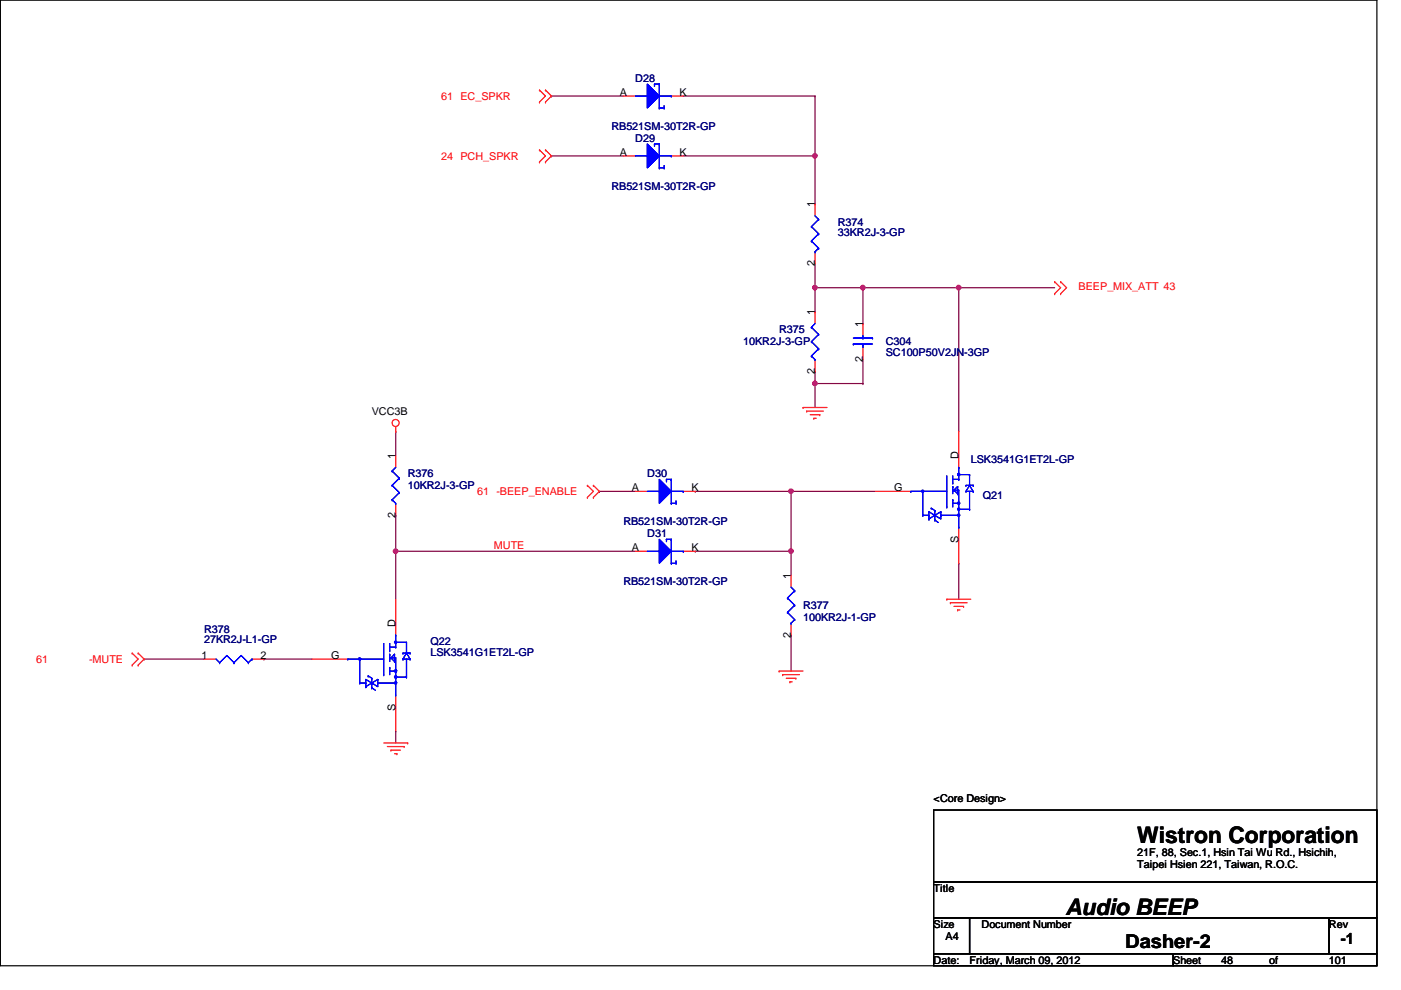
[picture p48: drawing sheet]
<svg xmlns="http://www.w3.org/2000/svg" width="297mm" height="210mm" viewBox="0 0 297 210" stroke-linecap="round" stroke-linejoin="round" font-family="sans-serif">
<defs><g id="words">
<g font-size="4.8">
<text x="241.1" y="178.8">Wistron Corporation</text>
<text x="225.9" y="194">Audio BEEP</text>
</g>
<text font-size="4.1" x="238.6" y="200.9">Dasher-2</text>
<text font-size="3.3" x="284.3" y="200.2">-1</text>
<g font-size="2.3" fill="#000080">
<text x="134.7" y="17.4">D28</text>
<text x="129.6" y="27.5">RB521SM-30T2R-GP</text>
<text x="134.7" y="30.1">D29</text>
<text x="129.6" y="40.2">RB521SM-30T2R-GP</text>
<text x="177.6" y="47.8">R374</text>
<text x="177.6" y="50.1">33KR2J-3-GP</text>
<text x="165.2" y="70.7">R375</text>
<text x="157.6" y="73.2">10KR2J-3-GP</text>
<text x="187.8" y="73.2">C304</text>
<text x="187.8" y="75.5">SC100P50V2JN-3GP</text>
<text x="86.4" y="101.2">R376</text>
<text x="137.2" y="101.2">D30</text>
<text x="205.8" y="98.1">LSK3541G1ET2L-GP</text>
<text x="86.4" y="103.7">10KR2J-3-GP</text>
<text x="208.4" y="105.7">Q21</text>
<text x="132.2" y="111.3">RB521SM-30T2R-GP</text>
<text x="137.2" y="113.9">D31</text>
<text x="132.2" y="124">RB521SM-30T2R-GP</text>
<text x="170.3" y="129.1">R377</text>
<text x="170.3" y="131.7">100KR2J-1-GP</text>
<text x="43.3" y="134.2">R378</text>
<text x="43.3" y="136.2">27KR2J-L1-GP</text>
<text x="91.3" y="136.7">Q22</text>
<text x="91.3" y="139">LSK3541G1ET2L-GP</text>
</g>
<g font-size="2.3" fill="#f00">
<text x="93.6" y="21.2">61 EC_SPKR</text>
<text x="93.6" y="33.9">24 PCH_SPKR</text>
<text x="228.7" y="61.6">BEEP_MIX_ATT 43</text>
<text x="101.2" y="105">61 -BEEP_ENABLE</text>
<text x="104.7" y="116.4">MUTE</text>
<text x="7.7" y="140.5">61</text>
<text x="18.9" y="140.5">-MUTE</text>
</g>
<g font-size="2.3">
<text x="131.4" y="20.3">A</text>
<text x="144.1" y="20.3">K</text>
<text x="131.4" y="33">A</text>
<text x="144.1" y="33">K</text>
<text x="172.8" y="44" transform="rotate(-90 172.8 44)">1</text>
<text x="172.8" y="56.4" transform="rotate(-90 172.8 56.4)">2</text>
<text x="172.8" y="66.8" transform="rotate(-90 172.8 66.8)">1</text>
<text x="182.9" y="69.4" transform="rotate(-90 182.9 69.4)">1</text>
<text x="182.9" y="76.8" transform="rotate(-90 182.9 76.8)">2</text>
<text x="172.8" y="79.3" transform="rotate(-90 172.8 79.3)">2</text>
<text x="78.8" y="88">VCC3B</text>
<text x="83.9" y="97.3" transform="rotate(-90 83.9 97.3)">1</text>
<text x="203.2" y="97.3" transform="rotate(-90 203.2 97.3)">D</text>
<text x="133.9" y="104.1">A</text>
<text x="146.6" y="104.1">K</text>
<text x="189.6" y="104.1">G</text>
<text x="83.9" y="109.8" transform="rotate(-90 83.9 109.8)">2</text>
<text x="133.9" y="116.8">A</text>
<text x="146.6" y="116.8">K</text>
<text x="203.2" y="115.1" transform="rotate(-90 203.2 115.1)">S</text>
<text x="167.7" y="122.7" transform="rotate(-90 167.7 122.7)">1</text>
<text x="83.9" y="132.9" transform="rotate(-90 83.9 132.9)">D</text>
<text x="167.7" y="135.2" transform="rotate(-90 167.7 135.2)">2</text>
<text x="42.8" y="139.7">1</text>
<text x="55.2" y="139.7">2</text>
<text x="70.2" y="139.7">G</text>
<text x="83.9" y="150.7" transform="rotate(-90 83.9 150.7)">S</text>
<text x="197.9" y="170">&lt;Core Design&gt;</text>
<text x="241.1" y="181.4">21F, 88, Sec.1, Hsin Tai Wu Rd., Hsichih,</text>
<text x="241.1" y="184.1">Taipei Hsien 221, Taiwan, R.O.C.</text>
<text x="197.9" y="189.1">Title</text>
<text x="197.9" y="196.7">Size</text>
<text x="208.1" y="196.7">Document Number</text>
<text x="281.8" y="196.7">Rev</text>
<text x="200.5" y="199.2">A4</text>
<text x="197.9" y="204.3">Date:</text>
<text x="205.6" y="204.3">Friday, March 09, 2012</text>
<text x="248.7" y="204.3">Sheet</text>
<text x="258.9" y="204.3">48</text>
<text x="269.1" y="204.3">of</text>
<text x="281.8" y="204.3">101</text>
</g>
</g></defs>
<path d="M.1 0h291.8v204.8h-291.8z" fill="none" stroke="#000" stroke-width=".25"/>
<path d="M83.9 116.9h.1M83.9 116.9h50.8" fill="none" stroke="#800040" stroke-width=".25"/>
<circle cx="83.9" cy="116.9" r=".49" fill="#f0f"/>
<circle cx="83.9" cy="116.9" r=".49" fill="none" stroke="#f0f" stroke-width=".25"/>
<g fill="none" stroke="#800040" stroke-width=".25">
<path d="M116.9 20.4h.1M116.9 33.1h.1M116.9 20.4h15.3M116.9 33.1h15.3M83.9 91.5h.1M83.9 91.5v5.1M83.9 109.3h.1M83.9 116.9h.1M83.9 109.3v17.7M127.1 104.2h.1M127.1 104.2h7.6M147.4 116.9h.1"/>
<path d="M167.7 104.2h.1M167.7 104.2v12.7h-20.3M203.3 119.4h.1M203.3 119.4v7.6M56 139.7h.1M56 139.7h10.1M167.7 134.7h.1M167.7 134.7v7.6M83.9 155h.1M83.9 155v2.5"/>
</g>
<circle cx="167.7" cy="116.9" r=".49" fill="#f0f"/>
<circle cx="167.7" cy="116.9" r=".49" fill="none" stroke="#f0f" stroke-width=".25"/>
<circle cx="167.7" cy="104.2" r=".49" fill="#f0f"/>
<circle cx="167.7" cy="104.2" r=".49" fill="none" stroke="#f0f" stroke-width=".25"/>
<path d="M203.3 61h.1M203.3 61h20.3M147.4 104.2h.1M147.4 104.2h38.1M167.7 116.9h.1M167.7 104.2h.1M167.7 116.9v5.1M30.6 139.7h.1M30.6 139.7h12.7" fill="none" stroke="#800040" stroke-width=".25"/>
<circle cx="203.3" cy="61" r=".49" fill="#f0f"/>
<circle cx="203.3" cy="61" r=".49" fill="none" stroke="#f0f" stroke-width=".25"/>
<path d="M172.8 55.9v5.1M172.8 61h.1M183 61h.1M183 61h20.3M203.3 61h.1M203.3 61v30.5M172.8 81.3h.1M172.8 81.3v5.1" fill="none" stroke="#800040" stroke-width=".25"/>
<circle cx="182.9" cy="61" r=".49" fill="#f0f"/>
<circle cx="182.9" cy="61" r=".49" fill="none" stroke="#f0f" stroke-width=".25"/>
<path d="M144.9 20.4h27.9M144.9 33.1h27.9M172.8 20.4h.1M172.8 33.1h.1M172.8 20.4v12.7M172.8 66.1h.1M172.8 61v5.1" fill="none" stroke="#800040" stroke-width=".25"/>
<circle cx="172.8" cy="33" r=".49" fill="#f0f"/>
<circle cx="172.8" cy="33" r=".49" fill="none" stroke="#f0f" stroke-width=".25"/>
<path d="M172.8 33.1v10.1M172.8 43.2h.1M172.8 61h.1M172.8 61h10.2v7.6M183 68.6h.1" fill="none" stroke="#800040" stroke-width=".25"/>
<circle cx="172.8" cy="61" r=".49" fill="#f0f"/>
<circle cx="172.8" cy="61" r=".49" fill="none" stroke="#f0f" stroke-width=".25"/>
<path d="M183 76.2v5.1M172.8 81.3h.1M172.8 81.3h10.2M183 81.3h.1" fill="none" stroke="#800040" stroke-width=".25"/>
<circle cx="172.8" cy="81.3" r=".49" fill="#f0f"/>
<circle cx="172.8" cy="81.3" r=".49" fill="none" stroke="#f0f" stroke-width=".25"/>
<path d="M172.8 78.8h.1M172.8 78.8v2.5" fill="none" stroke="#800040" stroke-width=".25"/>
<g fill="none" stroke="#f00" stroke-width=".25">
<path d="M114.4 19.1h.1M114.4 19.1l1.3 1.3-1.3 1.2M115.7 19.1h.1M115.7 19.1l1.2 1.3-1.2 1.2M114.4 34.3h.1M114.4 31.8h.1M114.4 21.6h.1M114.4 31.8l1.3 1.3-1.3 1.2M115.7 31.8h.1M115.7 34.3h.1M115.7 21.6h.1M115.7 31.8l1.2 1.3-1.2 1.2"/>
<path d="M223.6 59.7h.1M223.6 59.7l1.3 1.3-1.3 1.3M224.9 59.7h.1M224.9 59.7l1.2 1.3-1.2 1.3M223.6 62.3h.1M224.9 62.3h.1M83.9 91.5h.1M83.9 90.5v1M170.3 86.4h.1M170.3 86.4h5M171 87.2h.1M171 87.2h3.6"/>
<path d="M171.8 87.9h2M172.5 88.7h.1M172.5 88.7h.6M173.8 87.9h.1M203.3 91.5v7.6M124.5 105.5h.1M124.5 102.9h.1M124.5 102.9l1.3 1.3-1.3 1.3M125.8 102.9h.1M125.8 105.5h.1M125.8 102.9l1.3 1.3-1.3 1.3M185.5 104.2h7.6"/>
<path d="M203.3 111.8v7.6M28 138.5h.1M28 138.5l1.3 1.2-1.3 1.3M29.3 138.5h.1M29.3 138.5l1.3 1.2-1.3 1.3M43.3 139.7h2.5M53.4 139.7h2.6M200.7 127h.1M200.7 127h5.1M201.5 127.8h.1M201.5 127.8h3.6M202.3 128.6h2"/>
<path d="M203 129.3h.1M203 129.3h.5M204.3 128.6h.1M28 141h.1M29.3 141h.1M81.4 157.5h5M82.1 158.3h3.6M82.9 159h.1M82.9 159h2M83.6 159.8h.6M84.2 159.8h.1M85.7 158.3h.1"/>
<path d="M86.4 157.5h.1M165.2 142.3h.1M165.2 142.3h5.1M165.9 143h.1M165.9 143h3.6M166.7 143.8h2M167.5 144.6h.1M167.5 144.6h.5M168.7 143.8h.1"/>
<circle cx="83.9" cy="89.7" r=".75"/>
</g>
<path d="M197.9 171.7h94v15.3h-94zM197.9 187h94v7.6h-94zM197.9 194.6h7.7v7.6h-7.7zM205.6 194.6h76.2v7.6h-76.2zM281.8 194.6h10.1v7.6h-10.1zM197.9 202.2h50.8v2.6h-50.8zM248.7 202.2h43.2v2.6h-43.2z" fill="none" stroke="#000" stroke-width=".25"/>
<g fill="none" stroke="#00f" stroke-width=".25">
<path d="M203.3 99.1h.1M203.3 99.1v2.5M193.1 104.2h.1M193.1 104.2h7.6M202 106h.1M202 102.4h.1M202 100.9v1.5M202 106v1.5M202 101.6h1.3M202 106.7h1.3M203 103.2h.1M203 103.2l-.7 .7"/>
<path d="M203.3 101.6h.1M203.3 106.7h.1M203.3 111.8h.1M203.3 108h.1M203.3 103.9v7.9M203.3 100.6h2.3M203.3 108h2.3M204.8 102.9h.1M204.8 104.2h.1M204.8 102.9h1.5M204.8 104.2h1.5M205.6 100.6h.1"/>
<path d="M205.6 102.9h.1M205.6 108h.1M205.6 100.6v2.3M205.6 104.2v3.8M205.6 102.9l.7 1.3M205.6 102.9l-.8 1.3M206.3 102.9h.1M206.3 104.2h.1M45.8 139.7l.8 .8M48.1 139h.1M48.1 139l-1.5 1.5M48.1 139l1.5 1.5"/>
<path d="M51.1 139h.1M51.1 139l-1.5 1.5M51.1 139l1.6 1.5M53.4 139.7h.1M53.4 139.7l-.7 .8M46.6 140.5h.1M49.6 140.5h.1M52.7 140.5h.1"/>
</g>
<path d="M203.1 106.5h.3v.4h-.3z" fill-rule="evenodd" fill="#00f"/>
<path d="M203.1 106.5h.3v.4h-.3z" fill="none" stroke="#00f" stroke-width=".25"/>
<path d="M203.1 100.4h.3v.4h-.3z" fill-rule="evenodd" fill="#00f"/>
<path d="M203.1 100.4h.3v.4h-.3z" fill="none" stroke="#00f" stroke-width=".25"/>
<path d="M203.1 107.8h.3v.3h-.3z" fill-rule="evenodd" fill="#00f"/>
<g fill="none" stroke="#00f" stroke-width=".25">
<path d="M195.7 109.3h1.2M196.9 110h.1M196.9 109.3h.1M196.9 108.5h.1M196.9 108.5v1.5M196.9 108.5l2.6 1.5v-1.5M197.4 107.7h.1M197.4 107.7l.8 .5M198.2 109.3h.1M198.2 110.3h.1M198.2 108.2h.1M198.2 110.3l.8 .5"/>
<path d="M198.2 108.2v2.1M199.5 108.5h.1M199.5 109.3h.1M199.5 108.5l-2.6 1.5M199.5 109.3h3.8M200.7 107.5h.1M200.7 100.9v6.6M202 103.2h.1M202 103.9h.1M202 103.2v1.5M202 103.9h1.3M202.3 103.9h.1"/>
<path d="M202.3 103.9l.7 .8M203 104.7h.1M203 103.2v1.5M203.1 107.8h.3v.3h-.3z"/>
</g>
<path d="M203.1 109.1h.3v.3h-.3z" fill-rule="evenodd" fill="#00f"/>
<path d="M203.1 109.1h.3v.3h-.3z" fill="none" stroke="#00f" stroke-width=".25"/>
<path d="M195.5 104h.3v.3h-.3z" fill-rule="evenodd" fill="#00f"/>
<g fill="none" stroke="#00f" stroke-width=".25">
<path d="M203.3 99.1h.1M203.3 99.1v2.5M193.1 104.2h.1M193.1 104.2h7.6M195.5 104h.3v.3h-.3zM195.7 109.3h.1M195.7 104.2v5.1M202 106h.1M202 102.4h.1M202 100.9v1.5M202 106v1.5M202 101.6h1.3"/>
<path d="M202 106.7h1.3M203 103.2h.1M203 103.2l-.7 .7M203.3 101.6h.1M203.3 106.7h.1M203.3 111.8h.1M203.3 108h.1M203.3 103.9v7.9M203.3 100.6h2.3M203.3 108h2.3M204.8 102.9h.1M204.8 104.2h.1"/>
<path d="M204.8 102.9h1.5M204.8 104.2h1.5M205.6 100.6h.1M205.6 102.9h.1M205.6 108h.1M205.6 100.6v2.3M205.6 104.2v3.8M205.6 102.9l.7 1.3M205.6 102.9l-.8 1.3M206.3 102.9h.1M206.3 104.2h.1"/>
</g>
<path d="M203.1 106.5h.3v.4h-.3z" fill-rule="evenodd" fill="#00f"/>
<path d="M203.1 106.5h.3v.4h-.3z" fill="none" stroke="#00f" stroke-width=".25"/>
<path d="M203.1 100.4h.3v.4h-.3z" fill-rule="evenodd" fill="#00f"/>
<path d="M203.1 100.4h.3v.4h-.3z" fill="none" stroke="#00f" stroke-width=".25"/>
<path d="M203.1 107.8h.3v.3h-.3z" fill-rule="evenodd" fill="#00f"/>
<g fill="none" stroke="#00f" stroke-width=".25">
<path d="M195.7 109.3h1.2M196.9 110h.1M196.9 109.3h.1M196.9 108.5h.1M196.9 108.5v1.5M196.9 108.5l2.6 1.5v-1.5M197.4 107.7h.1M197.4 107.7l.8 .5M198.2 109.3h.1M198.2 110.3h.1M198.2 108.2h.1M198.2 110.3l.8 .5"/>
<path d="M198.2 108.2v2.1M199.5 108.5h.1M199.5 109.3h.1M199.5 108.5l-2.6 1.5M199.5 109.3h3.8M200.7 107.5h.1M200.7 100.9v6.6M202 103.2h.1M202 103.9h.1M202 103.2v1.5M202 103.9h1.3M202.3 103.9h.1"/>
<path d="M202.3 103.9l.7 .8M203 104.7h.1M203 103.2v1.5M203.1 107.8h.3v.3h-.3z"/>
</g>
<path d="M203.1 109.1h.3v.3h-.3z" fill-rule="evenodd" fill="#00f"/>
<path d="M203.1 109.1h.3v.3h-.3z" fill="none" stroke="#00f" stroke-width=".25"/>
<path d="M195.5 104h.3v.3h-.3z" fill-rule="evenodd" fill="#00f"/>
<path d="M195.5 104h.3v.3h-.3zM195.7 109.3h.1M195.7 104.2v5.1" fill="none" stroke="#00f" stroke-width=".25"/>
<path d="M134.7 116.9h2.5M144.9 116.9h2.5" fill="none" stroke="#f00" stroke-width=".25"/>
<path d="M139.8 114.3l2.5 2.6-2.5 2.5z" fill="#00f"/>
<g fill="none" stroke="#00f" stroke-width=".25">
<path d="M137.2 116.9h2.6M139.8 114.3l2.5 2.6-2.5 2.5zM139.8 116.9h.1M141.3 114.3h.1M141.3 114.3h1M141.3 114.3v.6M142.3 114.3h.1M142.3 119.4h.1M142.3 114.3v5.1M142.3 116.9h2.6M142.3 119.4h1M143.3 119.4h.1"/>
<path d="M143.3 118.9v.5M144.9 116.9h.1"/>
</g>
<path d="M139.8 114.3l2.5 2.6-2.5 2.5z" fill="#00f"/>
<g fill="none" stroke="#00f" stroke-width=".25">
<path d="M137.2 116.9h2.6M139.8 114.3l2.5 2.6-2.5 2.5zM139.8 116.9h.1M141.3 114.3h.1M141.3 114.3h1M141.3 114.3v.6M142.3 114.3h.1M142.3 119.4h.1M142.3 114.3v5.1M142.3 116.9h2.6M142.3 119.4h1M143.3 119.4h.1"/>
<path d="M143.3 118.9v.5M144.9 116.9h.1"/>
</g>
<path d="M132.2 20.4h2.5M142.3 20.4h2.6" fill="none" stroke="#f00" stroke-width=".25"/>
<path d="M137.2 17.8l2.6 2.6-2.6 2.5z" fill="#00f"/>
<g fill="none" stroke="#00f" stroke-width=".25">
<path d="M137.2 17.8l2.6 2.6-2.6 2.5zM138.8 17.8h.1M138.8 17.8h1M138.8 17.8v.5M139.8 17.8h.1M139.8 17.8v5.1M134.7 20.4h2.5M137.2 20.4h.1M139.8 22.9h.1M139.8 20.4h2.5M139.8 22.9h1M140.8 22.9h.1"/>
<path d="M140.8 22.4v.5M142.3 20.4h.1"/>
</g>
<path d="M137.2 17.8l2.6 2.6-2.6 2.5z" fill="#00f"/>
<g fill="none" stroke="#00f" stroke-width=".25">
<path d="M137.2 17.8l2.6 2.6-2.6 2.5zM138.8 17.8h.1M138.8 17.8h1M138.8 17.8v.5M139.8 17.8h.1M139.8 17.8v5.1M134.7 20.4h2.5M137.2 20.4h.1M139.8 22.9h.1M139.8 20.4h2.5M139.8 22.9h1M140.8 22.9h.1"/>
<path d="M140.8 22.4v.5M142.3 20.4h.1M172 48h.1M172 51.1h.1M172 48l1.6 1.6M172 51.1l1.6 1.5M172.8 53.4h.1M172.8 45.8l.8 .7M173.6 46.5h.1M173.6 49.6h.1M173.6 52.6h.1M173.6 46.5l-1.6 1.5"/>
<path d="M173.6 49.6l-1.6 1.5M173.6 52.6l-.8 .8M180.9 72.9h.1M180.9 71.7h4.1M180.9 72.9h4.1M183 71.7h.1M183 72.9h.1M183 71.2v.5M183 72.9v.8M185 71.7h.1M167 126.8h.1M167 129.8h.1"/>
<path d="M167 126.8l1.5 1.5M167 129.8l1.5 1.6M167.7 132.1h.1M167.7 124.5l.8 .8M168.5 125.3h.1M168.5 128.3h.1M168.5 131.4h.1M168.5 125.3l-1.5 1.5M168.5 128.3l-1.5 1.5M168.5 131.4l-.8 .7"/>
</g>
<path d="M132.2 33.1h2.5M142.3 33.1h2.6M172.8 43.2v2.6M172.8 53.4v2.5M183 68.6v2.6M183 73.7v2.5M167.7 122v2.5M167.7 132.1v2.6" fill="none" stroke="#f00" stroke-width=".25"/>
<path d="M137.2 30.5l2.6 2.6-2.6 2.5z" fill="#00f"/>
<g fill="none" stroke="#00f" stroke-width=".25">
<path d="M134.7 33.1h2.5M137.2 30.5l2.6 2.6-2.6 2.5zM137.2 33.1h.1M138.8 30.5h.1M138.8 30.5h1M138.8 30.5v.5M139.8 30.5h.1M139.8 35.6h.1M139.8 30.5v5.1M139.8 33.1h2.5M139.8 35.6h1M140.8 35.6h.1"/>
<path d="M140.8 35.1v.5M142.3 33.1h.1"/>
</g>
<path d="M137.2 30.5l2.6 2.6-2.6 2.5z" fill="#00f"/>
<g fill="none" stroke="#00f" stroke-width=".25">
<path d="M134.7 33.1h2.5M137.2 30.5l2.6 2.6-2.6 2.5zM137.2 33.1h.1M138.8 30.5h.1M138.8 30.5h1M138.8 30.5v.5M139.8 30.5h.1M139.8 35.6h.1M139.8 30.5v5.1M139.8 33.1h2.5M139.8 35.6h1M140.8 35.6h.1"/>
<path d="M140.8 35.1v.5M142.3 33.1h.1M73.7 139.7h.1M73.7 139.7h7.7M82.6 138h.1M82.6 136.4v1.6M82.6 137.2h1.3M83.6 138.7h.1M83.6 138.7l-.7 .8M83.9 137.2h.1M83.9 134.7h.1M83.9 134.7v2.5"/>
<path d="M83.9 139.5v7.9M83.9 136.2h2.3M85.4 138.5h.1M85.4 139.7h.1M85.4 138.5h1.5M85.4 139.7h1.5M86.2 136.2h.1M86.2 138.5h.1M86.2 136.2v2.3M86.2 139.7v3.9M86.2 138.5l.7 1.2M86.2 138.5l-.8 1.2"/>
<path d="M86.9 138.5h.1M86.9 139.7h.1M82.6 141.5h.1M82.6 141.5v1.5M82.6 142.3h1.3M83.9 142.3h.1M83.9 147.4h.1M83.9 143.6h.1M83.9 143.6h2.3M86.2 143.6h.1"/>
</g>
<path d="M66.1 139.7h7.6M83.9 127v7.7M83.9 147.4v7.6" fill="none" stroke="#f00" stroke-width=".25"/>
<path d="M83.7 142.1h.3v.3h-.3z" fill-rule="evenodd" fill="#00f"/>
<path d="M83.7 142.1h.3v.3h-.3z" fill="none" stroke="#00f" stroke-width=".25"/>
<path d="M83.7 136h.3v.3h-.3z" fill-rule="evenodd" fill="#00f"/>
<path d="M83.7 136h.3v.3h-.3z" fill="none" stroke="#00f" stroke-width=".25"/>
<path d="M83.7 143.4h.3v.3h-.3z" fill-rule="evenodd" fill="#00f"/>
<g fill="none" stroke="#00f" stroke-width=".25">
<path d="M81.4 136.4v6.6M82.6 138.7h.1M82.6 139.5h.1M82.6 138.7v1.6M82.6 139.5h1.3M82.9 139.5h.1M82.9 139.5l.7 .8M83.6 138.7v1.6M76.3 144.8h1.3M77.6 145.6h.1M77.6 144.8h.1M77.6 144.1h.1"/>
<path d="M77.6 144.1v1.5M77.6 144.1l2.5 1.5v-1.5M78.1 143.3h.1M78.1 143.3l.7 .5M78.8 144.8h.1M78.8 145.8h.1M78.8 143.8h.1M78.8 145.8l.8 .5M78.8 143.8v2M80.1 144.1h.1M80.1 144.8h.1M80.1 144.1l-2.5 1.5"/>
<path d="M80.1 144.8h3.8M81.4 143h.1M83.6 140.3h.1M83.7 143.4h.3v.3h-.3z"/>
</g>
<path d="M83.7 144.6h.3v.4h-.3z" fill-rule="evenodd" fill="#00f"/>
<path d="M83.7 144.6h.3v.4h-.3z" fill="none" stroke="#00f" stroke-width=".25"/>
<path d="M76.1 139.5h.3v.4h-.3z" fill-rule="evenodd" fill="#00f"/>
<g fill="none" stroke="#00f" stroke-width=".25">
<path d="M73.7 139.7h.1M73.7 139.7h7.7M76.1 139.5h.3v.4h-.3zM76.3 139.7v5.1M82.6 138h.1M82.6 136.4v1.6M82.6 137.2h1.3M83.6 138.7h.1M83.6 138.7l-.7 .8M83.9 137.2h.1M83.9 134.7h.1M83.9 134.7v2.5"/>
<path d="M83.9 139.5v7.9M83.9 136.2h2.3M85.4 138.5h.1M85.4 139.7h.1M85.4 138.5h1.5M85.4 139.7h1.5M86.2 136.2h.1M86.2 138.5h.1M86.2 136.2v2.3M86.2 139.7v3.9M86.2 138.5l.7 1.2M86.2 138.5l-.8 1.2"/>
<path d="M86.9 138.5h.1M86.9 139.7h.1M76.3 144.8h.1M82.6 141.5h.1M82.6 141.5v1.5M82.6 142.3h1.3M83.9 142.3h.1M83.9 147.4h.1M83.9 143.6h.1M83.9 143.6h2.3M86.2 143.6h.1"/>
</g>
<path d="M83.7 142.1h.3v.3h-.3z" fill-rule="evenodd" fill="#00f"/>
<path d="M83.7 142.1h.3v.3h-.3z" fill="none" stroke="#00f" stroke-width=".25"/>
<path d="M83.7 136h.3v.3h-.3z" fill-rule="evenodd" fill="#00f"/>
<path d="M83.7 136h.3v.3h-.3z" fill="none" stroke="#00f" stroke-width=".25"/>
<path d="M83.7 143.4h.3v.3h-.3z" fill-rule="evenodd" fill="#00f"/>
<g fill="none" stroke="#00f" stroke-width=".25">
<path d="M81.4 136.4v6.6M82.6 138.7h.1M82.6 139.5h.1M82.6 138.7v1.6M82.6 139.5h1.3M82.9 139.5h.1M82.9 139.5l.7 .8M83.6 138.7v1.6M76.3 144.8h1.3M77.6 145.6h.1M77.6 144.8h.1M77.6 144.1h.1"/>
<path d="M77.6 144.1v1.5M77.6 144.1l2.5 1.5v-1.5M78.1 143.3h.1M78.1 143.3l.7 .5M78.8 144.8h.1M78.8 145.8h.1M78.8 143.8h.1M78.8 145.8l.8 .5M78.8 143.8v2M80.1 144.1h.1M80.1 144.8h.1M80.1 144.1l-2.5 1.5"/>
<path d="M80.1 144.8h3.8M81.4 143h.1M83.6 140.3h.1M83.7 143.4h.3v.3h-.3z"/>
</g>
<path d="M83.7 144.6h.3v.4h-.3z" fill-rule="evenodd" fill="#00f"/>
<path d="M83.7 144.6h.3v.4h-.3z" fill="none" stroke="#00f" stroke-width=".25"/>
<path d="M76.1 139.5h.3v.4h-.3z" fill-rule="evenodd" fill="#00f"/>
<path d="M76.1 139.5h.3v.4h-.3zM76.3 139.7v5.1M76.3 144.8h.1" fill="none" stroke="#00f" stroke-width=".25"/>
<path d="M134.7 104.2h2.5M144.9 104.2h2.5" fill="none" stroke="#f00" stroke-width=".25"/>
<path d="M139.8 101.6l2.5 2.6-2.5 2.5z" fill="#00f"/>
<g fill="none" stroke="#00f" stroke-width=".25">
<path d="M137.2 104.2h2.6M139.8 101.6l2.5 2.6-2.5 2.5zM139.8 104.2h.1M141.3 101.6h.1M141.3 101.6h1M141.3 101.6v.6M142.3 101.6h.1M142.3 106.7h.1M142.3 101.6v5.1M142.3 104.2h2.6M142.3 106.7h1M143.3 106.7h.1"/>
<path d="M143.3 106.2v.5M144.9 104.2h.1"/>
</g>
<path d="M139.8 101.6l2.5 2.6-2.5 2.5z" fill="#00f"/>
<g fill="none" stroke="#00f" stroke-width=".25">
<path d="M172 69.4h.1M172 72.4h.1M172 75.5h.1M172 69.4l1.6 1.5M172 72.4l1.6 1.6M172 75.5l.8 .7M172.8 76.2h.1M172.8 68.6l-.8 .8M173.6 70.9h.1M173.6 74h.1M173.6 70.9l-1.6 1.5M173.6 74l-1.6 1.5"/>
<path d="M83.1 99.9h.1M83.1 99.9l1.6 1.5M83.9 99.1l-.8 .8M83.1 102.9h.1M83.1 106h.1M83.1 102.9l1.6 1.5M83.1 106l.8 .7M83.9 106.7h.1M84.7 101.4h.1M84.7 104.4h.1M84.7 101.4l-1.6 1.5M84.7 104.4l-1.6 1.6"/>
<path d="M137.2 104.2h2.6M139.8 101.6l2.5 2.6-2.5 2.5zM139.8 104.2h.1M141.3 101.6h.1M141.3 101.6h1M141.3 101.6v.6M142.3 101.6h.1M142.3 106.7h.1M142.3 101.6v5.1M142.3 104.2h2.6M142.3 106.7h1M143.3 106.7h.1"/>
<path d="M143.3 106.2v.5M144.9 104.2h.1"/>
</g>
<path d="M172.8 66.1v2.5M172.8 76.2v2.6M83.9 96.6v2.5M83.9 106.7v2.6" fill="none" stroke="#f00" stroke-width=".25"/>
<circle cx="83.9" cy="116.9" r=".49" fill="#f0f"/>
<circle cx="83.9" cy="116.9" r=".49" fill="none" stroke="#f0f" stroke-width=".25"/>
<circle cx="167.7" cy="116.9" r=".49" fill="#f0f"/>
<circle cx="167.7" cy="116.9" r=".49" fill="none" stroke="#f0f" stroke-width=".25"/>
<circle cx="167.7" cy="104.2" r=".49" fill="#f0f"/>
<circle cx="167.7" cy="104.2" r=".49" fill="none" stroke="#f0f" stroke-width=".25"/>
<circle cx="203.3" cy="61" r=".49" fill="#f0f"/>
<circle cx="203.3" cy="61" r=".49" fill="none" stroke="#f0f" stroke-width=".25"/>
<circle cx="182.9" cy="61" r=".49" fill="#f0f"/>
<circle cx="182.9" cy="61" r=".49" fill="none" stroke="#f0f" stroke-width=".25"/>
<circle cx="172.8" cy="33" r=".49" fill="#f0f"/>
<circle cx="172.8" cy="33" r=".49" fill="none" stroke="#f0f" stroke-width=".25"/>
<circle cx="172.8" cy="61" r=".49" fill="#f0f"/>
<circle cx="172.8" cy="61" r=".49" fill="none" stroke="#f0f" stroke-width=".25"/>
<circle cx="172.8" cy="81.3" r=".49" fill="#f0f"/>
<circle cx="172.8" cy="81.3" r=".49" fill="none" stroke="#f0f" stroke-width=".25"/>
<use href="#words"/>
</svg>
